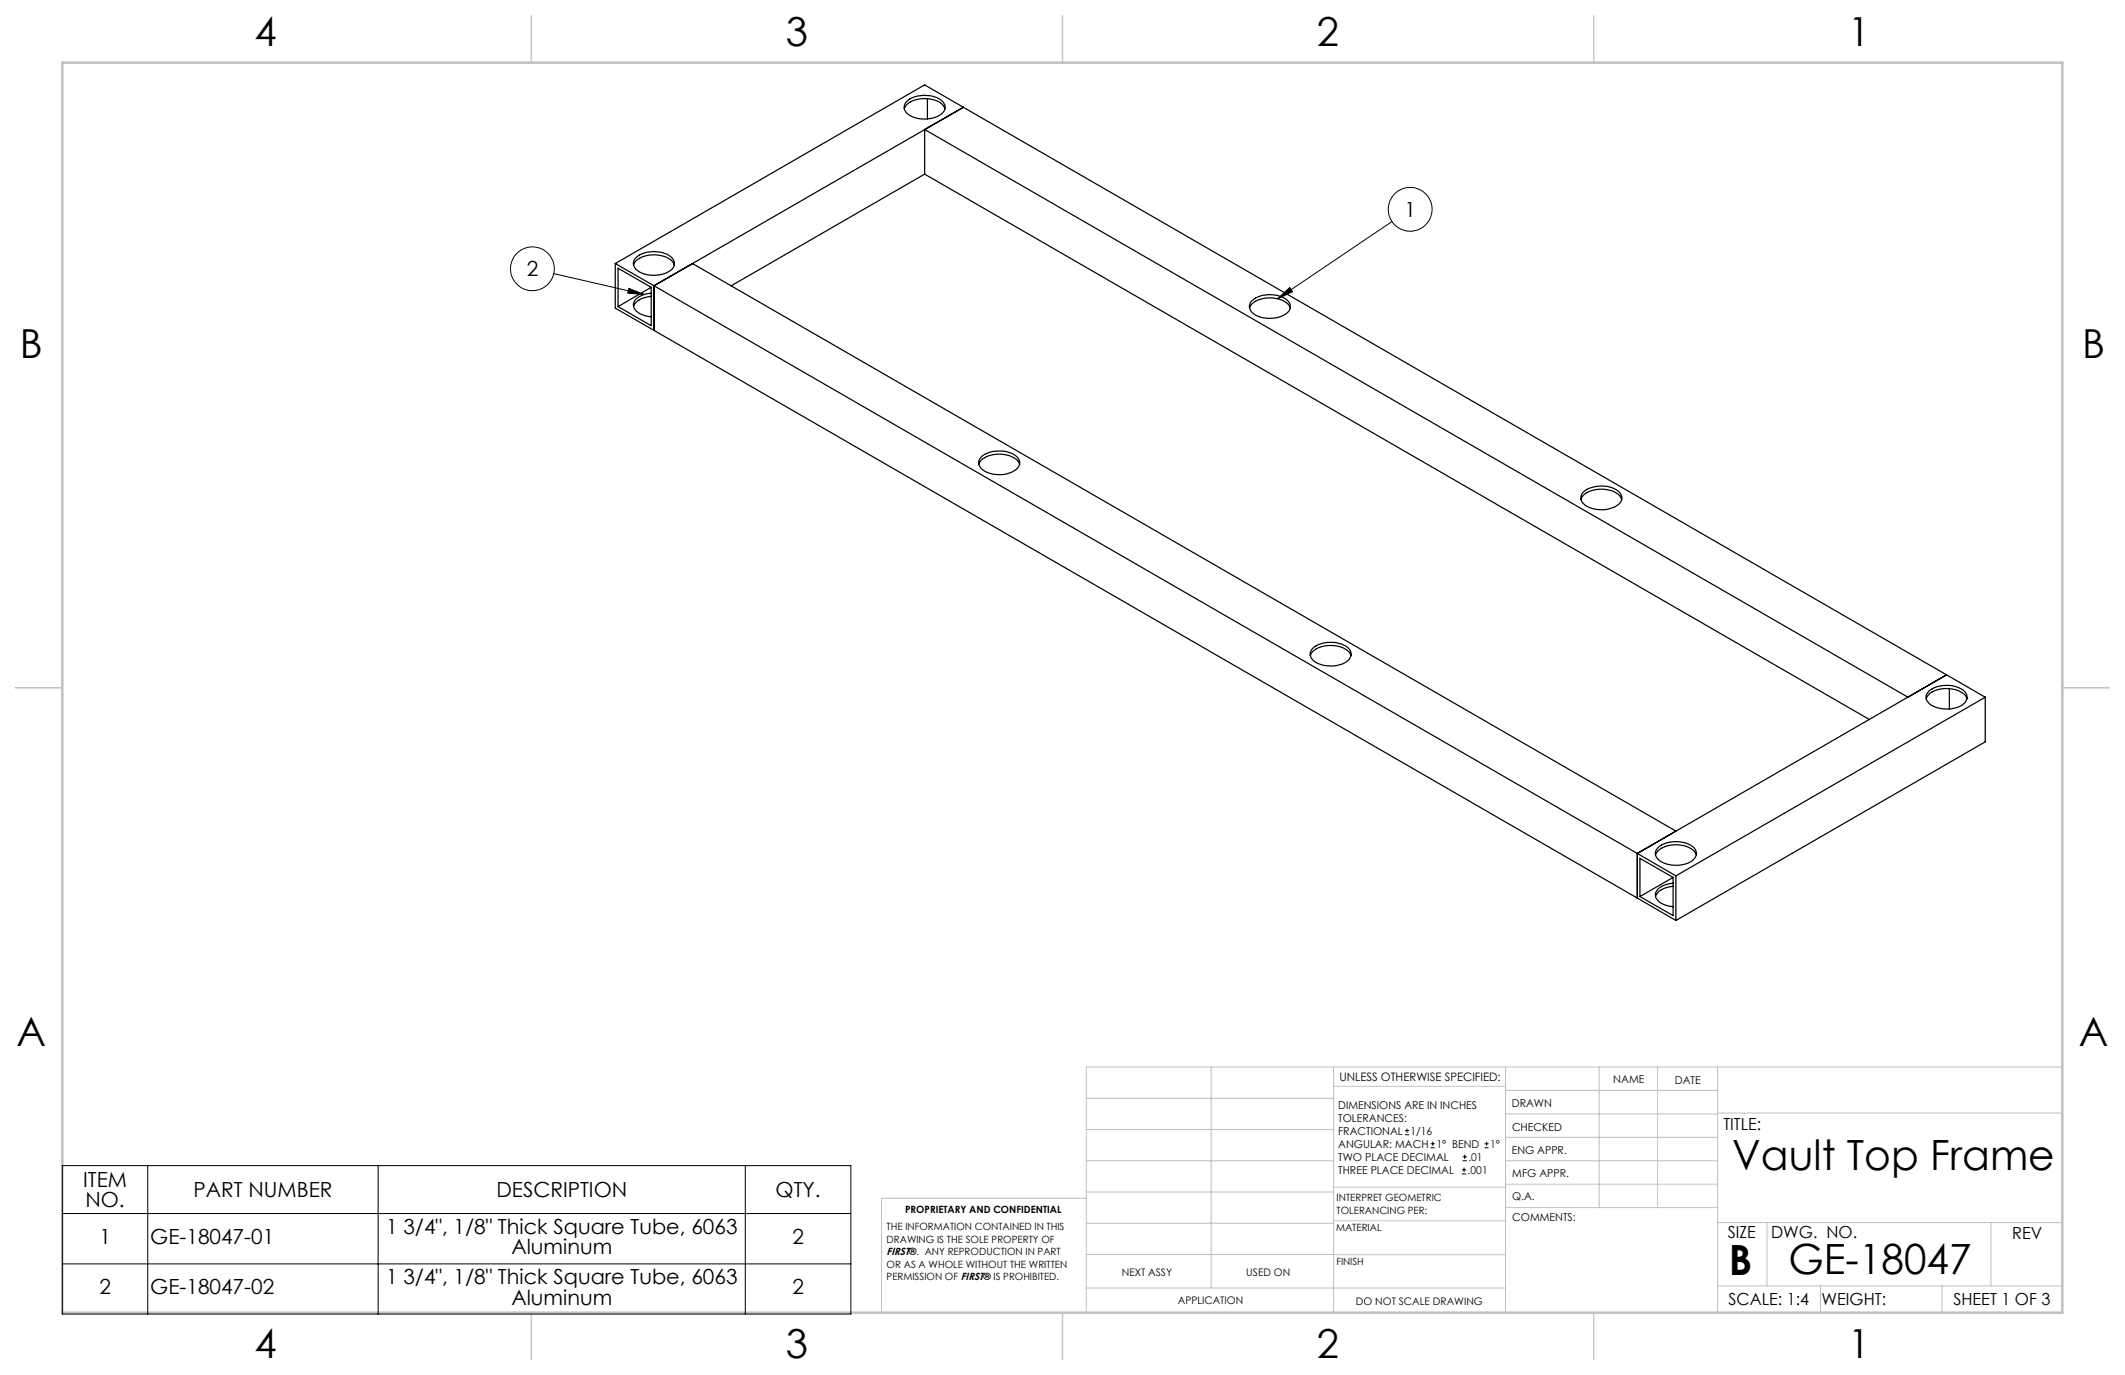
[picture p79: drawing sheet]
<svg xmlns="http://www.w3.org/2000/svg" width="432mm" height="279mm" viewBox="0 0 432 279" stroke-linecap="round" stroke-linejoin="round" font-family="sans-serif">
<defs><g id="words">
<g font-size="8.5">
<text x="352" y="237.7">Vault Top Frame</text>
<text x="351.3" y="259">B</text>
<text x="363.4" y="258.9">GE-18047</text>
</g>
<g font-size="8.1">
<text x="51.7" y="9.3">4</text>
<text x="159.7" y="9.3">3</text>
<text x="267.6" y="9.3">2</text>
<text x="375.6" y="9.3">1</text>
<text x="4" y="72.8">B</text>
<text x="423.1" y="72.8">B</text>
<text x="3.3" y="212.5">A</text>
<text x="422.4" y="212.5">A</text>
<text x="51.7" y="276">4</text>
<text x="159.7" y="276">3</text>
<text x="267.6" y="276">2</text>
<text x="375.6" y="276">1</text>
</g>
<g font-size="4.2">
<text x="285.4" y="44.1">1</text>
<text x="107" y="56.2">2</text>
<text x="16.9" y="241.2">ITEM</text>
<text x="17.4" y="245.3">NO.</text>
<text x="39.3" y="243.2">PART NUMBER</text>
<text x="100.9" y="243.2">DESCRIPTION</text>
<text x="157.6" y="243.2">QTY.</text>
<text x="78.4" y="250.8">1 3/4&quot;, 1/8&quot; Thick Square Tube, 6063</text>
<text x="20.2" y="252.8">1</text>
<text x="30.5" y="252.8">GE-18047-01</text>
<text x="103.9" y="254.9">Aluminum</text>
<text x="161" y="252.8">2</text>
<text x="20.2" y="263">2</text>
<text x="30.5" y="263">GE-18047-02</text>
<text x="78.4" y="261">1 3/4&quot;, 1/8&quot; Thick Square Tube, 6063</text>
<text x="161" y="263">2</text>
<text x="103.9" y="265.1">Aluminum</text>
</g>
<g font-size="3.4">
<text x="350.2" y="229.5">TITLE:</text>
<text x="351.1" y="251.6">SIZE</text>
<text x="359.9" y="251.6">DWG. NO.</text>
<text x="408.9" y="251.7">REV</text>
<text x="351.2" y="265.2">SCALE: 1:4</text>
<text x="370.1" y="265.3">WEIGHT:</text>
<text x="396.9" y="265.2">SHEET 1 OF 3</text>
</g>
<text font-size="2.4" x="272.2" y="219.7">UNLESS OTHERWISE SPECIFIED:</text>
<g font-size="2.2">
<text x="327.8" y="220.1">NAME</text>
<text x="340.3" y="220.2">DATE</text>
<text x="271.9" y="225.3">DIMENSIONS ARE IN INCHES</text>
<text x="271.9" y="227.9">TOLERANCES:</text>
<text x="307.2" y="224.9">DRAWN</text>
<text x="271.9" y="230.6">FRACTIONAL</text>
<text x="271.9" y="233.2">ANGULAR: MACH</text>
<text x="286.6" y="230.6">1/16</text>
<text x="291.9" y="233.2">1° BEND</text>
<text x="302.8" y="233.2">1°</text>
<text x="307.3" y="229.8">CHECKED</text>
<text x="271.9" y="238.5">THREE PLACE DECIMAL</text>
<text x="271.9" y="235.9">TWO PLACE DECIMAL</text>
<text x="298.2" y="238.5">.001</text>
<text x="298.4" y="235.9">.01</text>
<text x="307.2" y="234.5">ENG APPR.</text>
<text x="307.3" y="239.2">MFG APPR.</text>
<text x="307.3" y="243.9">Q.A.</text>
<text x="307.3" y="248.1">COMMENTS:</text>
</g>
<g font-size="2.1">
<text x="180.2" y="255.1">FIRST®. ANY REPRODUCTION IN PART</text>
<text x="227.9" y="259.2">NEXT ASSY</text>
<text x="253.3" y="259.2">USED ON</text>
<text x="239.3" y="265">APPLICATION</text>
<text x="275.5" y="265.1">DO NOT SCALE DRAWING</text>
</g>
<g font-size="2">
<text x="271.6" y="244.1">INTERPRET GEOMETRIC</text>
<text x="180.2" y="250">THE INFORMATION CONTAINED IN THIS</text>
<text x="183.9" y="246.4">PROPRIETARY AND CONFIDENTIAL</text>
<text x="271.5" y="250.2">MATERIAL</text>
<text x="271.6" y="246.6">TOLERANCING PER:</text>
<text x="180.2" y="257.6">OR AS A WHOLE WITHOUT THE WRITTEN</text>
<text x="180.2" y="252.5">DRAWING IS THE SOLE PROPERTY OF</text>
<text x="271.5" y="257">FINISH</text>
<text x="180.2" y="260.1">PERMISSION OF FIRST® IS PROHIBITED.</text>
</g>
</g></defs>
<g fill="none" stroke="#c0c0c0" stroke-width=".2">
<path d="M246.1 216.8v44.9M271 216.8v49.9M305.9 216.8v49.9M324.9 216.8v28.6M336.8 216.8v28.6M349 216.8v49.9M419.1 216.8h-198.4v49.9M220.7 235.9h50.3M220.7 229.5h50.3M220.7 223.2h50.3M271 220.7h34.9M305.9 231.1h43.1"/>
<path d="M305.9 226.3h43.1M305.9 221.6h43.1M305.9 235.9h43.1M349 226.2h70.1M220.7 248.6h50.3M220.7 242.2h50.3M220.7 254.9h50.3M220.7 243.5h-41.6v23.2M271 255h34.9M271 248.1h35M271 241.2h35M305.9 240.6h43.1"/>
<path d="M306 245.4h43M349 248.4h70.1M359.1 248.4v12.9M404.6 248.4v12.9M220.7 261.7h85.2M349 261.3h70.1M369.9 261.3v5.4M394.6 261.3v5.4"/>
</g>
<path d="M108 3.2v9.5M215.9 3.2v9.5M323.8 3.2v9.5M3.1 139.7h9.6M419.1 139.7h9.5M108 266.7v9.6M215.9 266.7v9.6M323.8 266.7v9.6" fill="none" stroke="#c0c0c0" stroke-width=".25"/>
<path d="M12.7 12.7h406.4v254h-406.4z" fill="none" stroke="#c0c0c0" stroke-width=".5"/>
<g fill="none" stroke="#000" stroke-width=".2">
<path d="M112.5 55.6l18.4 4.2M127.8 58.6l3.1 1.2-3.3-.2zM282.9 45l-23.3 15.7M259.6 60.7l2.5-2.3 .5 .9zM12.7 236.9h160.2v30.1h-160.2zM30 236.9v30.1M76.8 236.9v30.1M151.4 236.9v30.1M285.5 230.6h.8M285.5 229.7h.8M285.9 229.3v.9M290.7 233.2h.8"/>
<path d="M290.7 232.4h.8M291.1 232v.8M297.1 238.5h.8M297.1 237.7h.8M297.2 235.9h.9M297.2 235.1h.9M297.5 237.3v.8M297.6 234.6v.9M301.7 233.2h.8M301.7 232.4h.8M302.1 232v.8M12.7 256.8h160.2"/>
<path d="M12.7 246.6h160.2"/>
<circle cx="108.2" cy="54.6" r="4.5"/>
<circle cx="286.5" cy="42.5" r="4.4"/>
</g>
<path d="M259.6 60.7l2.5-2.3 .5 .9zM127.8 58.6l3.1 1.2-3.3-.2z" fill="#000"/>
<g fill="none" stroke="#000" stroke-width=".25">
<path d="M183.8 22.1a3.1 3.1 0 0 1 2.7-1.9 5.8 5.8 0 0 1 5.1 1.2l.4 .7M184.2 20.6a5.9 5.9 0 0 1 7.4 .1 1.8 1.8 0 0 1-1 2.9 6.1 6.1 0 0 1-6.3-.6 1.56 1.56 0 0 1-.1-2.4zM187.9 35.4l-39.3 22.7M187.9 26.3l199.8 115.4 7.8-4.6M187.9 26.3v9.1M187.9 35.4l191.9 110.8M188.5 20v4.2M195.8 21.8l-7.9-4.5-62.9 36.3M195.8 21.8l-62.9 36.3M195.8 21.8l-7.9 4.5M195.8 21.8l199.7 115.3M125 53.6l7.9 4.5"/>
<path d="M125 53.6v9l7.9 4.5M128.7 53.9a3.9 3.9 0 0 1 3.9-2.1 4.8 4.8 0 0 1 4.2 1.6l.2 .5M129.2 52.4a5.9 5.9 0 0 1 7.4 .1 1.77 1.77 0 0 1-1 2.9 6.2 6.2 0 0 1-6.3-.6l-.3-.4a1.51 1.51 0 0 1 .2-2zM132.3 59.6a4.6 4.6 0 0 0-3.4 1.5 1.87 1.87 0 0 0 1.1 2.6l1 .4 1.3 .2M132.3 58.4v7.8l-6.7-3.9M132.3 58.4l-6.7-3.9v7.8M132.3 58.4l-6.7 3.9M132.9 58.1v9M132.9 58.1l199.8 115.3M132.9 58.1l7.8-4.5 199.8 115.3-7.8 4.5M132.3 60.2a3.9 3.9 0 0 0-3.6 2.1M132.9 67.1l199.8 115.4"/>
<path d="M253.9 62.6a3.9 3.9 0 0 1 3.9-2.1 4.8 4.8 0 0 1 4.2 1.7l.2 .4M254.4 61.1a5.9 5.9 0 0 1 7.4 .1 1.66 1.66 0 0 1-.6 2.7 6.2 6.2 0 0 1-6.8-.4l-.2-.3a1.51 1.51 0 0 1 .2-2.1zM198.9 94.4a3.9 3.9 0 0 1 3.9-2.1 4.8 4.8 0 0 1 4.2 1.6l.2 .5M199.4 92.9a6 6 0 0 1 7.4 .1 1.66 1.66 0 0 1-.6 2.6 6.2 6.2 0 0 1-6.8-.3 1.63 1.63 0 0 1 0-2.4zM321.2 101.5a3.9 3.9 0 0 1 4-2.1 4.7 4.7 0 0 1 4.2 1.7l.1 .4M321.7 100a6 6 0 0 1 7.4 .1 1.65 1.65 0 0 1-.6 2.6 6.1 6.1 0 0 1-6.7-.3 1.59 1.59 0 0 1-.1-2.4zM266.2 133.2a3.9 3.9 0 0 1 4-2 4.8 4.8 0 0 1 4.2 1.6l.1 .4M266.7 131.8a5.9 5.9 0 0 1 7.4 .1 1.68 1.68 0 0 1-.6 2.6 6.3 6.3 0 0 1-6.7-.4l-.3-.3a1.46 1.46 0 0 1 .2-2zM395.5 137.1l7.9 4.6M395.5 137.1l-62.8 36.3M396.1 139.9v4.2M391.4 142a3.9 3.9 0 0 1 3.9-2.1 4.8 4.8 0 0 1 4.2 1.7l.2 .4"/>
<path d="M391.9 140.5a5.9 5.9 0 0 1 7.4 .1 1.68 1.68 0 0 1-.6 2.7 6.3 6.3 0 0 1-6.8-.4 1.59 1.59 0 0 1 0-2.4zM403.4 141.7l-62.9 36.3M403.4 141.7v9l-62.9 36.3M332.7 173.4l7.8 4.6M332.7 173.4v9.1M336.4 173.7a3.9 3.9 0 0 1 3.9-2 4.8 4.8 0 0 1 4.2 1.6l.2 .4M336.9 172.3a5.9 5.9 0 0 1 7.4 .1 1.68 1.68 0 0 1-.6 2.6 6.3 6.3 0 0 1-6.8-.4 1.52 1.52 0 0 1 0-2.3zM340 179.5a3.6 3.6 0 0 0-3.6 2.2 2.61 2.61 0 0 0 2.3 2.3l1.3 .3M340 178.3v7.8l-6.8-3.9M340 178.3l-6.8-3.9v7.8M340 178.3l-6.8 3.9M340.5 178v9"/>
<path d="M332.7 182.5l7.8 4.5M340 180.1a3.9 3.9 0 0 0-3.6 2.1"/>
</g>
<use href="#words"/>
</svg>
